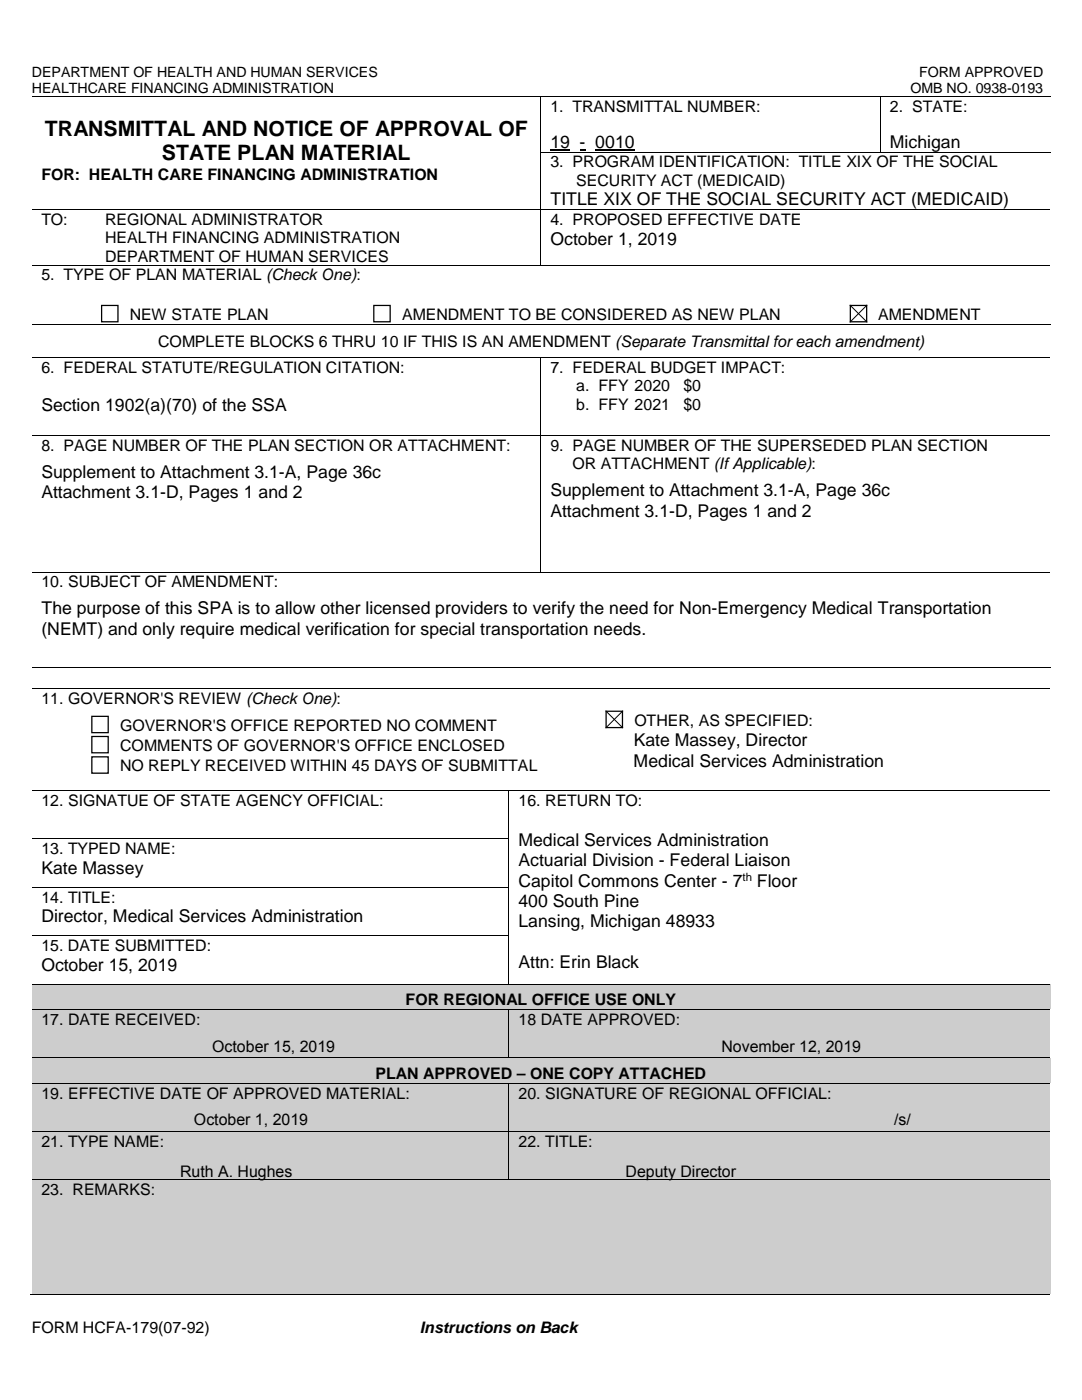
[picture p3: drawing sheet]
<svg xmlns="http://www.w3.org/2000/svg" width="216mm" height="279mm" viewBox="0 0 216 279" stroke-linecap="round" stroke-linejoin="round" font-family="sans-serif">
<defs><g id="words">
<g font-size="4.2">
<text x="8.9" y="27.1">TRANSMITTAL AND NOTICE OF APPROVAL OF</text>
<text x="32.3" y="32">STATE PLAN MATERIAL</text>
</g>
<g font-size="3.5">
<text x="109.8" y="29.5">19 - 0010</text>
<text x="177.6" y="29.5">Michigan</text>
<text x="109.8" y="41">TITLE XIX OF THE SOCIAL SECURITY ACT (MEDICAID)</text>
<text x="109.8" y="48.9">October 1, 2019</text>
<text x="8.3" y="82.1">Section 1902(a)(70) of the SSA</text>
<text x="8.3" y="95.4">Supplement to Attachment 3.1-A, Page 36c</text>
<text x="8.3" y="99.5">Attachment 3.1-D, Pages 1 and 2</text>
<text x="109.8" y="99.1">Supplement to Attachment 3.1-A, Page 36c</text>
<text x="109.8" y="103.1">Attachment 3.1-D, Pages 1 and 2</text>
<text x="8.3" y="122.6">The purpose of this SPA is to allow other licensed providers to verify the need for Non-Emergency Medical Transportation</text>
<text x="8.3" y="126.7">(NEMT) and only require medical verification for special transportation needs.</text>
<text x="126.5" y="148.9">Kate Massey, Director</text>
<text x="126.4" y="153">Medical Services Administration</text>
<text x="103.5" y="168.8">Medical Services Administration</text>
<text x="103.5" y="172.9">Actuarial Division - Federal Liaison</text>
<text x="8.3" y="174.4">Kate Massey</text>
<text x="103.5" y="177">Capitol Commons Center - 7</text>
<text x="151" y="177">Floor</text>
<text x="8.3" y="184.1">Director, Medical Services Administration</text>
<text x="103.5" y="181">400 South Pine</text>
<text x="103.5" y="185">Lansing, Michigan 48933</text>
<text x="8.3" y="193.7">October 15, 2019</text>
<text x="103.5" y="193.2">Attn: Erin Black</text>
</g>
<g font-size="3.2">
<text x="109.8" y="22.3">1. TRANSMITTAL NUMBER:</text>
<text x="177.6" y="22.3">2. STATE:</text>
<text x="8.3" y="35.9">FOR: HEALTH CARE FINANCING ADMINISTRATION</text>
<text x="109.8" y="33.4">3. PROGRAM IDENTIFICATION: TITLE XIX OF THE SOCIAL</text>
<text x="115" y="37">SECURITY ACT (MEDICAID)</text>
<text x="8.3" y="44.9">TO:</text>
<text x="21" y="44.9">REGIONAL ADMINISTRATOR</text>
<text x="109.8" y="44.9">4. PROPOSED EFFECTIVE DATE</text>
<text x="21" y="48.6">HEALTH FINANCING ADMINISTRATION</text>
<text x="21" y="52.2">DEPARTMENT OF HUMAN SERVICES</text>
<text x="8.3" y="56">5. TYPE OF PLAN MATERIAL (Check One):</text>
<text x="25.9" y="63.9">NEW STATE PLAN</text>
<text x="80.2" y="63.9">AMENDMENT TO BE CONSIDERED AS NEW PLAN</text>
<text x="175.2" y="63.9">AMENDMENT</text>
<text x="31.5" y="69.2">COMPLETE BLOCKS 6 THRU 10 IF THIS IS AN AMENDMENT (Separate Transmittal for each amendment)</text>
<text x="8.3" y="74.5">6. FEDERAL STATUTE/REGULATION CITATION:</text>
<text x="109.8" y="74.5">7. FEDERAL BUDGET IMPACT:</text>
<text x="115" y="78.1">a. FFY 2020</text>
<text x="115" y="81.8">b. FFY 2021</text>
<text x="136.4" y="78.1">$0</text>
<text x="136.4" y="81.8">$0</text>
<text x="8.3" y="90">8. PAGE NUMBER OF THE PLAN SECTION OR ATTACHMENT:</text>
<text x="109.8" y="90">9. PAGE NUMBER OF THE SUPERSEDED PLAN SECTION</text>
<text x="114.3" y="93.7">OR ATTACHMENT (If Applicable):</text>
<text x="8.3" y="117.2">10. SUBJECT OF AMENDMENT:</text>
<text x="8.3" y="140.5">11. GOVERNOR'S REVIEW (Check One):</text>
<text x="24" y="145.9">GOVERNOR'S OFFICE REPORTED NO COMMENT</text>
<text x="24" y="149.9">COMMENTS OF GOVERNOR'S OFFICE ENCLOSED</text>
<text x="126.6" y="144.9">OTHER, AS SPECIFIED:</text>
<text x="24" y="154">NO REPLY RECEIVED WITHIN 45 DAYS OF SUBMITTAL</text>
<text x="8.3" y="160.8">12. SIGNATUE OF STATE AGENCY OFFICIAL:</text>
<text x="103.5" y="160.8">16. RETURN TO:</text>
<text x="8.3" y="170.5">13. TYPED NAME:</text>
<text x="8.3" y="180.1">14. TITLE:</text>
<text x="8.3" y="189.8">15. DATE SUBMITTED:</text>
<text x="80.9" y="200.6">FOR REGIONAL OFFICE USE ONLY</text>
<text x="8.3" y="204.5">17. DATE RECEIVED:</text>
<text x="103.5" y="204.5">18 DATE APPROVED:</text>
<text x="42.3" y="210">October 15, 2019</text>
<text x="74.9" y="215.3">PLAN APPROVED – ONE COPY ATTACHED</text>
<text x="143.9" y="210">November 12, 2019</text>
<text x="8.3" y="219.2">19. EFFECTIVE DATE OF APPROVED MATERIAL:</text>
<text x="103.5" y="219.2">20. SIGNATURE OF REGIONAL OFFICIAL:</text>
<text x="38.7" y="224.6">October 1, 2019</text>
<text x="178.4" y="224.6">/s/</text>
<text x="8.3" y="228.9">21. TYPE NAME:</text>
<text x="103.5" y="228.9">22. TITLE:</text>
<text x="8.3" y="238.5">23. REMARKS:</text>
<text x="35.9" y="234.8">Ruth A. Hughes</text>
<text x="124.8" y="234.8">Deputy Director</text>
<text x="6.3" y="266">FORM HCFA-179(07-92)</text>
<text x="83.8" y="266">Instructions on Back</text>
</g>
<g font-size="2.8">
<text x="6.3" y="15.3">DEPARTMENT OF HEALTH AND HUMAN SERVICES</text>
<text x="183.4" y="15.3">FORM APPROVED</text>
<text x="6.3" y="18.5">HEALTHCARE FINANCING ADMINISTRATION</text>
<text x="181.7" y="18.5">OMB NO. 0938-0193</text>
</g>
<text font-size="2.3" x="148.2" y="175.9">th</text>
</g></defs>
<path d="M109.8 30h3.9M118.8 30h7.9M20.3 61h3.2v3.2h-3.2zM74.6 61h3.3v3.2h-3.3zM169.7 61h3.2v3.2h-3.2zM18.3 143h3.3v3.2h-3.3zM18.3 147h3.3v3.2h-3.3zM18.3 151h3.3v3.3h-3.3zM120.9 141.9h3.3v3.3h-3.3z" fill="none" stroke="#000" stroke-width=".25"/>
<g fill="#000">
<path d="M107.8 19.2h.2v.1h-.2zM175.6 19.2h.2v.1h-.2zM107.8 30.3h.2v.1h-.2zM115.7 29.8h1.1v.3h-1.1zM175.6 30.3h.2v.1h-.2zM107.8 41.8h.2v.2h-.2zM107.8 52.9h.2v.2h-.2zM107.8 71.3h.2v.2h-.2zM107.8 86.9h.2v.2h-.2zM107.8 114.1h.2v.2h-.2zM118.7 137.4h.1v.1h-.1zM101.5 157.7h.1v.2h-.1z"/>
<path d="M118.7 157.7h.1v.2h-.1zM101.5 167.3h.1v.2h-.1zM101.5 177h.1v.2h-.1zM101.5 186.6h.1v.2h-.1z"/>
</g>
<g fill="none" stroke="#000" stroke-width=".2">
<path d="M6.3 19.3h101.5M107.9 19.3v11M108 19.3h67.6M175.7 19.3v11M175.8 19.3h33.7M107.9 30.4v11.4M108 30.4h67.6M175.8 30.4h33.7M6.3 41.9h101.5M6.3 53h101.5M107.9 42v10.9M108 41.9h101.5"/>
<path d="M108 53h101.5M6.3 64.8h203.2M6.3 71.4h101.5M107.9 71.5v15.4M108 71.4h101.5M169.6 60.9l3.4 3.4M173 60.9l-3.4 3.4M6.3 87h101.5M107.9 87.1v27M108 87h101.5M6.3 114.2h101.5M108 114.2h101.5"/>
<path d="M6.3 133.2h203.2M6.3 137.5h112.4M118.8 137.5h90.7M6.3 157.8h95.2M101.6 157.9v9.4M101.6 157.8h17.1M118.8 157.8h90.7M120.9 141.9l3.3 3.3M124.2 141.9l-3.3 3.3M6.3 167.4h95.2M6.3 177.1h95.2M101.6 167.5v9.5"/>
<path d="M101.6 177.2v9.4M6.3 186.7h95.2M101.6 186.8v9.5"/>
</g>
<path d="M6.3 196.5h203.2v4.9h-203.2z" fill-rule="evenodd" fill="#cdcdcd"/>
<path d="M8.3 197.7h199.3v3.7h-199.3z" fill="#cdcdcd"/>
<path d="M6.3 196.4h95.2M101.6 196.4h107.9" fill="none" stroke="#000" stroke-width=".2"/>
<path d="M101.5 196.3h.1v.2h-.1z" fill="#000"/>
<g fill="#cdcdcd">
<path d="M6.3 201.5h95.2v9.5h-95.2z" fill-rule="evenodd"/>
<path d="M101.6 201.5h107.9v9.5h-107.9z" fill-rule="evenodd"/>
</g>
<g fill="#cdcdcd">
<path d="M8.3 201.5h91.4v3.7h-91.4z"/>
<path d="M103.5 201.5h104.1v3.7h-104.1z"/>
</g>
<path d="M6.3 201.5h95.2M101.6 201.5v9.5M101.6 201.5h107.9" fill="none" stroke="#000" stroke-width=".2"/>
<path d="M101.5 201.4h.1v.1h-.1z" fill="#000"/>
<path d="M6.3 211.2h203.2v4.9h-203.2z" fill-rule="evenodd" fill="#cdcdcd"/>
<path d="M8.3 212.4h199.3v3.7h-199.3z" fill="#cdcdcd"/>
<path d="M6.3 211.1h95.2M101.6 211.1h107.9" fill="none" stroke="#000" stroke-width=".2"/>
<path d="M101.5 211h.1v.2h-.1z" fill="#000"/>
<g fill="#cdcdcd">
<path d="M6.3 216.3h95.2v9.4h-95.2z" fill-rule="evenodd"/>
<path d="M101.6 216.3h107.9v9.4h-107.9z" fill-rule="evenodd"/>
</g>
<g fill="#cdcdcd">
<path d="M8.3 216.3h91.4v3.6h-91.4z"/>
<path d="M103.5 216.3h104.1v3.6h-104.1z"/>
</g>
<path d="M6.3 216.2h95.2M101.6 216.2v9.5M101.6 216.2h107.9" fill="none" stroke="#000" stroke-width=".2"/>
<path d="M101.5 216.1h.1v.1h-.1z" fill="#000"/>
<g fill="#cdcdcd">
<path d="M6.3 225.9h95.2v9.5h-95.2z" fill-rule="evenodd"/>
<path d="M101.6 225.9h107.9v9.5h-107.9z" fill-rule="evenodd"/>
</g>
<g fill="#cdcdcd">
<path d="M8.3 225.9h91.4v3.7h-91.4z"/>
<path d="M103.5 225.9h104.1v3.7h-104.1z"/>
</g>
<path d="M6.3 225.8h95.2M101.6 225.9v9.5M101.6 225.8h107.9" fill="none" stroke="#000" stroke-width=".2"/>
<path d="M101.5 225.7h.1v.2h-.1z" fill="#000"/>
<path d="M6.3 235.5h203.2v22.8h-203.2z" fill-rule="evenodd" fill="#cdcdcd"/>
<path d="M8.3 235.5h199.3v3.7h-199.3z" fill="#cdcdcd"/>
<path d="M6.3 235.5h95.2M101.6 235.5h107.9M6.1 258.4h203.4" fill="none" stroke="#000" stroke-width=".2"/>
<path d="M101.5 235.4h.1v.1h-.1z" fill="#000"/>
<use href="#words"/>
</svg>
